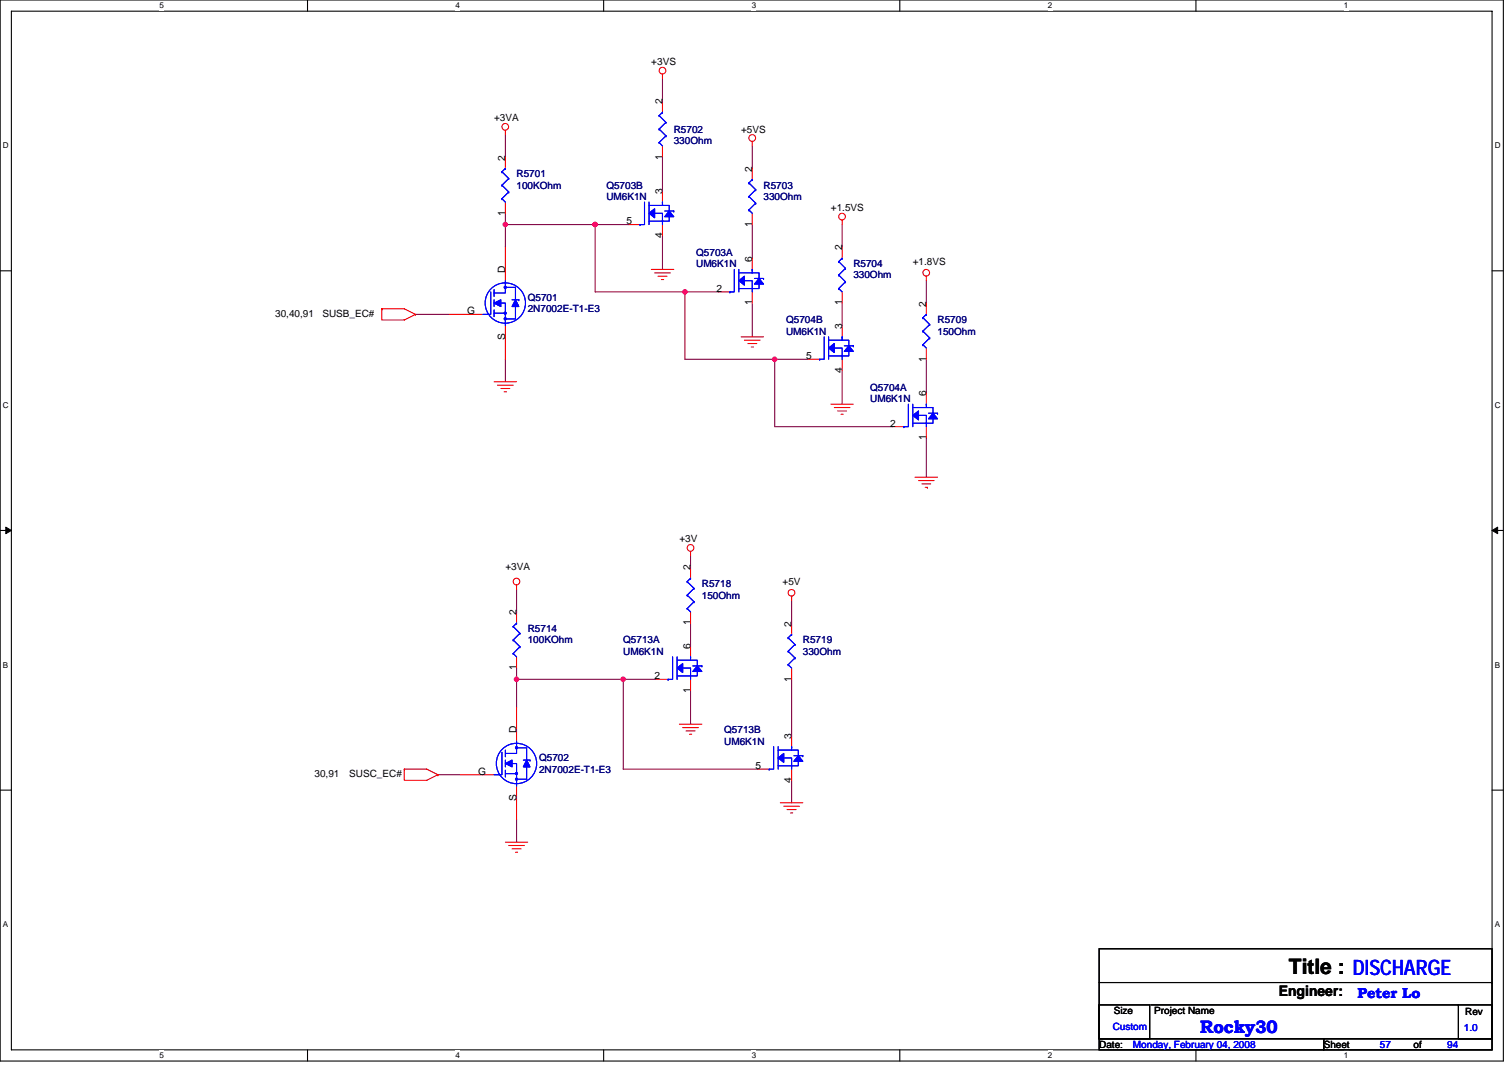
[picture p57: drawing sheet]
<svg xmlns="http://www.w3.org/2000/svg" width="297mm" height="210mm" viewBox="0 0 297 210" stroke-linecap="round" stroke-linejoin="round" font-family="sans-serif">
<defs><g id="words">
<text font-size="4.2" x="253.7" y="191.7">Title : DISCHARGE</text>
<text font-size="3.5" fill="#00f" x="236.3" y="203.3">Rocky30</text>
<text font-size="2.9" x="251.7" y="196">Engineer:</text>
<text font-size="2.9" fill="#00f" x="267.2" y="196.4">Peter Lo</text>
<g font-size="2">
<text x="128.2" y="12.8">+3VS</text>
<text x="97.3" y="23.9">+3VA</text>
<text x="130.4" y="20.6" transform="rotate(-90 130.4 20.6)">2</text>
<text x="145.9" y="26.1">+5VS</text>
<text x="99.5" y="31.6" transform="rotate(-90 99.5 31.6)">2</text>
<text x="130.4" y="31.4" transform="rotate(-90 130.4 31.4)">1</text>
<text x="148.1" y="33.8" transform="rotate(-90 148.1 33.8)">2</text>
<text x="130.4" y="38.2" transform="rotate(-90 130.4 38.2)">3</text>
<text x="163.6" y="41.6">+1.5VS</text>
<text x="99.5" y="42.4" transform="rotate(-90 99.5 42.4)">1</text>
<text x="123.3" y="44.2">5</text>
<text x="130.4" y="46.9" transform="rotate(-90 130.4 46.9)">4</text>
<text x="148.1" y="44.6" transform="rotate(-90 148.1 44.6)">1</text>
<text x="99.5" y="53.7" transform="rotate(-90 99.5 53.7)">D</text>
<text x="148.1" y="51.5" transform="rotate(-90 148.1 51.5)">6</text>
<text x="165.8" y="49.3" transform="rotate(-90 165.8 49.3)">2</text>
<text x="179.7" y="52.2">+1.8VS</text>
<text x="141" y="57.4">2</text>
<text x="54.2" y="62.3">30,40,91</text>
<text x="63.5" y="62.3">SUSB_EC#</text>
<text x="91.9" y="61.8">G</text>
<text x="148.1" y="60.1" transform="rotate(-90 148.1 60.1)">1</text>
<text x="165.8" y="64.7" transform="rotate(-90 165.8 64.7)">3</text>
<text x="165.8" y="60.1" transform="rotate(-90 165.8 60.1)">1</text>
<text x="182.3" y="60.3" transform="rotate(-90 182.3 60.3)">2</text>
<text x="99.5" y="67" transform="rotate(-90 99.5 67)">S</text>
<text x="158.7" y="70.7">5</text>
<text x="182.3" y="71.2" transform="rotate(-90 182.3 71.2)">1</text>
<text x="165.8" y="73.4" transform="rotate(-90 165.8 73.4)">4</text>
<text x="182.3" y="78" transform="rotate(-90 182.3 78)">6</text>
<text x="175.3" y="83.9">2</text>
<text x="182.3" y="86.6" transform="rotate(-90 182.3 86.6)">1</text>
<text x="133.7" y="106.7">+3V</text>
<text x="99.5" y="112.3">+3VA</text>
<text x="135.9" y="112.2" transform="rotate(-90 135.9 112.2)">2</text>
<text x="154" y="115.1">+5V</text>
<text x="101.7" y="121.1" transform="rotate(-90 101.7 121.1)">2</text>
<text x="135.9" y="123.1" transform="rotate(-90 135.9 123.1)">1</text>
<text x="155.8" y="123.3" transform="rotate(-90 155.8 123.3)">2</text>
<text x="101.7" y="131.9" transform="rotate(-90 101.7 131.9)">1</text>
<text x="135.9" y="127.7" transform="rotate(-90 135.9 127.7)">6</text>
<text x="128.8" y="133.7">2</text>
<text x="135.9" y="136.4" transform="rotate(-90 135.9 136.4)">1</text>
<text x="155.8" y="134.1" transform="rotate(-90 155.8 134.1)">1</text>
<text x="101.7" y="144.3" transform="rotate(-90 101.7 144.3)">D</text>
<text x="155.8" y="145.4" transform="rotate(-90 155.8 145.4)">3</text>
<text x="61.9" y="152.9">30,91</text>
<text x="68.7" y="152.9">SUSC_EC#</text>
<text x="94.1" y="152.4">G</text>
<text x="148.7" y="151.3">5</text>
<text x="155.8" y="154" transform="rotate(-90 155.8 154)">4</text>
<text x="101.7" y="157.6" transform="rotate(-90 101.7 157.6)">S</text>
<text x="219.2" y="199.5">Size</text>
<text x="227.2" y="199.5">Project Name</text>
<text x="288.4" y="199.8">Rev</text>
<text x="216.4" y="206.2">Date:</text>
<text x="260.6" y="206.2">Sheet</text>
<text x="278.3" y="206.2">of</text>
</g>
<g font-size="2" fill="#000080">
<text x="132.6" y="26.1">R5702</text>
<text x="132.6" y="28.3">330Ohm</text>
<text x="101.7" y="34.9">R5701</text>
<text x="101.7" y="37.1">100KOhm</text>
<text x="119.4" y="37.1">Q5703B</text>
<text x="119.4" y="39.3">UM6K1N</text>
<text x="150.3" y="37.1">R5703</text>
<text x="150.3" y="39.3">330Ohm</text>
<text x="137" y="50.4">Q5703A</text>
<text x="137" y="52.6">UM6K1N</text>
<text x="168" y="52.6">R5704</text>
<text x="103.9" y="59.2">Q5701</text>
<text x="168" y="54.8">330Ohm</text>
<text x="103.9" y="61.4">2N7002E-T1-E3</text>
<text x="154.7" y="63.6">Q5704B</text>
<text x="154.7" y="65.8">UM6K1N</text>
<text x="184.5" y="63.6">R5709</text>
<text x="184.5" y="65.8">150Ohm</text>
<text x="171.3" y="76.9">Q5704A</text>
<text x="171.3" y="79.1">UM6K1N</text>
<text x="138.2" y="115.6">R5718</text>
<text x="138.2" y="117.8">150Ohm</text>
<text x="103.9" y="124.4">R5714</text>
<text x="103.9" y="126.6">100KOhm</text>
<text x="122.7" y="126.6">Q5713A</text>
<text x="122.7" y="128.8">UM6K1N</text>
<text x="158" y="126.6">R5719</text>
<text x="158" y="128.8">330Ohm</text>
<text x="106.1" y="149.8">Q5702</text>
<text x="142.6" y="144.3">Q5713B</text>
<text x="142.6" y="146.5">UM6K1N</text>
<text x="106.1" y="152">2N7002E-T1-E3</text>
</g>
<g font-size="2" fill="#00f">
<text x="219" y="202.6">Custom</text>
<text x="288.2" y="202.9">1.0</text>
<text x="223" y="206.2">Monday, February 04, 2008</text>
<text x="271.6" y="206.2">57</text>
<text x="284.9" y="206.2">94</text>
</g>
<g font-size="1.6">
<text x="31.4" y="1.7">5</text>
<text x="89.7" y="1.7">4</text>
<text x="148" y="1.7">3</text>
<text x="206.3" y="1.7">2</text>
<text x="264.6" y="1.7">1</text>
<text x=".6" y="29.2">D</text>
<text x="294.3" y="29.2">D</text>
<text x=".6" y="80.3">C</text>
<text x="294.3" y="80.3">C</text>
<text x=".6" y="131.4">B</text>
<text x="294.3" y="131.4">B</text>
<text x=".6" y="182.5">A</text>
<text x="294.3" y="182.5">A</text>
<text x="31.4" y="208.3">5</text>
<text x="89.7" y="208.3">4</text>
<text x="148" y="208.3">3</text>
<text x="206.3" y="208.3">2</text>
<text x="264.6" y="208.3">1</text>
</g>
</g></defs>
<path d="M0 0h295.9v208.8h-295.9zM2.2 2.2h291.5v204.4h-291.5z" fill="none" stroke="#000" stroke-width=".21"/>
<g fill="#fff">
<path d="M31.4 .2h.9v1.8h-.9z"/>
<path d="M31.4 206.8h.9v1.8h-.9z"/>
</g>
<path d="M60.5 0v2.2M60.5 206.6v2.2" fill="none" stroke="#000" stroke-width=".21"/>
<g fill="#fff">
<path d="M89.7 .2h.9v1.8h-.9z"/>
<path d="M89.7 206.8h.9v1.8h-.9z"/>
</g>
<path d="M118.8 0v2.2M118.8 206.6v2.2" fill="none" stroke="#000" stroke-width=".21"/>
<g fill="#fff">
<path d="M148 .2h.9v1.8h-.9z"/>
<path d="M148 206.8h.9v1.8h-.9z"/>
</g>
<path d="M177.1 0v2.2M177.1 206.6v2.2" fill="none" stroke="#000" stroke-width=".21"/>
<g fill="#fff">
<path d="M206.3 .2h.9v1.8h-.9z"/>
<path d="M206.3 206.8h.9v1.8h-.9z"/>
</g>
<path d="M235.4 0v2.2M235.4 206.6v2.2" fill="none" stroke="#000" stroke-width=".21"/>
<g fill="#fff">
<path d="M264.6 .2h.8v1.8h-.8z"/>
<path d="M264.6 206.8h.8v1.8h-.8z"/>
<path d="M.6 27.7h1.2v1.8h-1.2z"/>
<path d="M294.3 27.7h1.1v1.8h-1.1z"/>
<path d="M.6 78.8h1.2v1.8h-1.2z"/>
<path d="M294.3 78.8h1.1v1.8h-1.1z"/>
</g>
<path d="M0 53.3h2.2M293.7 53.3h2.2" fill="none" stroke="#000" stroke-width=".21"/>
<g fill="#fff">
<path d="M.6 129.9h1.1v1.8h-1.1z"/>
<path d="M294.3 129.9h1v1.8h-1z"/>
</g>
<path d="M0 104.4h2.2M293.7 104.4h2.2" fill="none" stroke="#000" stroke-width=".21"/>
<path d="M1.1 103.7l1.1 .7-1.1 .6zM293.7 104.4l1.1-.7v1.3z" fill="#000" stroke="#000" stroke-width=".2"/>
<g fill="#fff">
<path d="M.6 181h1.1v1.8h-1.1z"/>
<path d="M294.3 181h1v1.8h-1z"/>
</g>
<path d="M0 155.5h2.2M293.7 155.5h2.2M216.4 197.8h9.9v6.6h-9.9zM216.4 193.4h77.3M216.4 186.7h77.3v17.7h-77.3zM226.5 197.8h60.6M287.1 197.8h6.6v6.6h-6.6zM287.1 197.8h.1M293.7 193.4h.1M216.4 204.4h44.2v2.2h-44.2zM260.6 204.4h33.1v2.2h-33.1z" fill="none" stroke="#000" stroke-width=".21"/>
<g fill="none" stroke="#800040" stroke-width=".21">
<path d="M130.4 15.5v4.4M99.5 26.5v4.4M130.4 30.9v6.6M148.1 28.7v4.4M99.5 44.2h.1M99.5 44.2v4.4M99.5 42v2.2M99.5 44.2h24.3M117.2 44.2h.1M117.2 44.2v13.2h17.6M130.4 46.4v6.6M134.8 57.4h.1"/>
<path d="M134.8 57.4v13.3h17.7M134.8 57.4h6.7M148.1 59.6v6.7M148.1 44.2v6.6M165.8 59.6v4.5M165.8 44.2v4.4M182.3 55.2v4.4M81.8 61.9h6.6M99.5 70.7v4.4M152.5 70.7h6.6M152.5 70.7h.1M152.5 70.7v13.3h23.2"/>
<path d="M165.8 72.9v6.6M182.3 70.7v6.6M182.3 86.2v7.7M101.7 116v4.4M135.9 109.4v2.2M155.8 118.2v4.4M101.7 133.7h21v17.7h26.5M101.7 133.7h.1M101.7 131.5v7.7M122.7 133.7h6.6M135.9 122.6v4.5M135.9 135.9v6.6"/>
<path d="M155.8 133.7v11M86.2 152.5h.1M86.2 152.5h4.4M155.8 153.6v4.4M101.7 161.3v4.4"/>
</g>
<g fill="#f0f" stroke="#f0f" stroke-width=".21">
<circle cx="134.8" cy="57.4" r=".43"/>
<circle cx="117.1" cy="44.2" r=".43"/>
<circle cx="152.5" cy="70.7" r=".43"/>
<circle cx="99.5" cy="44.2" r=".43"/>
<circle cx="122.7" cy="133.7" r=".43"/>
<circle cx="101.7" cy="133.7" r=".43"/>
</g>
<g fill="none" stroke="#f00" stroke-width=".21">
<path d="M130.4 14.6v.9M130.4 19.9v2.2M99.5 25.6v.9M99.5 30.9v2.2M99.5 39.8v2.2M130.4 28.7v2.2M130.4 37.5v2.3M148.1 27.8v.9M148.1 33.1v2.2M99.5 48.6v6.6M123.8 44.2h2.2M128.2 53h4.4"/>
<path d="M128.9 53.7h3M129.5 54.4h1.8M130.2 55h.4M130.4 44.2v2.2M141.5 57.4h2.2M148.1 42v2.2M148.1 50.8v2.2M148.1 57.4v2.2M165.8 43.3v.9M165.8 48.6v2.2M165.8 57.4v2.2M182.3 54.4v.8"/>
<path d="M182.3 59.6v2.3M75.2 60.8h4.4l2.2 1.1M75.2 60.8v2.2h4.4l2.2-1.1M75.2 60.8h.1M81.8 61.9h.1M88.4 61.9h6.7M97.3 75.1h4.4M97.9 75.8h3.1M98.6 76.5h1.7M99.2 77.1h.5M99.5 64.1v6.6M145.9 66.3h4.4"/>
<path d="M146.5 67h3.1M147.2 67.6h1.8M147.9 68.3h.4M159.1 70.7h2.3M163.6 79.5h4.4M165.8 64.1v2.2M165.8 70.7v2.2M182.3 68.5v2.2M182.3 77.3v2.2M164.2 80.2h3.1M164.9 80.9h1.7M165.5 81.5h.5"/>
<path d="M175.7 84h2.2M180.1 93.9h4.4M180.8 94.6h3.1M181.5 95.2h1.7M182.1 95.9h.5M182.3 84v2.2M182.6 95.9h.1M101.7 115.1v.9M135.9 108.5v.9M135.9 111.6v2.2M155.8 117.3v.9M101.7 120.4v2.2"/>
<path d="M101.7 129.3v2.2M101.7 139.2v6.6M129.3 133.7h2.2M135.9 120.4v2.2M135.9 127.1v2.2M135.9 133.7v2.2M155.8 122.6v2.2M155.8 131.5v2.2M79.6 151.4h4.4l2.2 1.1M79.6 151.4v2.2h4.4l2.2-1.1M79.6 151.4h.1M86.2 152.5h.1"/>
<path d="M90.6 152.5h6.7M101.7 154.7v6.6M133.7 142.5h4.5M134.4 143.2h3.1M135 143.8h1.8M135.7 144.5h.5M149.2 151.4h2.2M153.6 158h4.4M154.3 158.7h3.1M154.9 159.3h1.8M155.6 160h.4M155.8 144.7v2.2"/>
<path d="M155.8 151.4v2.2M99.5 165.7h4.4M100.1 166.4h3.1M100.8 167h1.8M101.5 167.7h.4"/>
<circle cx="130.4" cy="13.9" r=".66"/>
<circle cx="99.5" cy="25" r=".66"/>
<circle cx="148.1" cy="27.2" r=".66"/>
<circle cx="165.7" cy="42.6" r=".66"/>
<circle cx="182.3" cy="53.7" r=".66"/>
<circle cx="101.7" cy="114.4" r=".65"/>
<circle cx="135.9" cy="107.8" r=".66"/>
<circle cx="155.8" cy="116.7" r=".65"/>
</g>
<g fill="none" stroke="#00f" stroke-width=".21">
<path d="M98.8 33.8h.1M98.8 39.1h.1M98.8 36.4h.1M98.8 33.8l1.3 1.3M98.8 39.1l.7 .7M98.8 36.4l1.3 1.4M99.5 33.1h.1M99.5 33.1l-.7 .7M100.1 35.1h.1M100.1 37.8h.1M100.1 35.1l-1.3 1.3M100.1 37.8l-1.3 1.3"/>
<path d="M126.9 39.8v4.4h-.9M127.8 39.8v4.4M129.7 22.8h.1M129.7 28h.1M129.7 25.4h.1M129.7 22.8l1.4 1.3M129.7 28l.7 .7M129.7 25.4l1.4 1.3M130.4 22.1h.1M130.4 39.8h.1M130.4 22.1l-.7 .7M130.4 39.8v.6"/>
<path d="M131.1 24.1h.1M131.1 26.7h.1M131.1 24.1l-1.4 1.3M131.1 26.7l-1.4 1.3M147.4 36h.1M147.4 38.7h.1M147.4 36l1.4 1.3M147.4 38.7l1.4 1.3M148.1 35.3h.1M148.1 35.3l-.7 .7M148.8 37.3h.1M148.8 40h.1"/>
<path d="M148.8 37.3l-1.4 1.4M148.8 40l-1.4 1.3M96.6 57.4v4.5h-1.5M97.3 59v1.3M97.3 57v1.3M97.3 59.6h2.2v2M99.5 55.2v2.5h-2.2M99.5 56.6h2v6.2h-2M100.8 59h1.3M102.1 59h.1M126 44.2h.1M127.8 40.4h2.6"/>
<path d="M128.9 42h1.5v2.2M130.4 40.4h1.3v1.1M130.8 41.5h1.8M131.7 42.7v.8h-3.9M132.6 41.5h.1M143.7 57.4h.1M144.5 53v4.4h-.8M145.4 53v4.4M145.4 53.7h2.7M146.5 55.2h1.6v2.2M147.4 41.3h.1M147.4 41.3l.7 .7"/>
<path d="M148.1 53h.1M148.1 53.7h1.3v1.1M148.1 53v.7M148.5 54.8h1.8M149.4 55.9v.9h-4M150.3 54.8h.1M165.1 51.5h.1M165.1 56.8h.1M165.1 54.1h.1M165.1 51.5l1.3 1.3M165.1 56.8l.7 .6M165.1 54.1l1.3 1.4"/>
<path d="M165.8 50.8h.1M165.8 50.8l-.7 .7M166.4 52.8h.1M166.4 55.5h.1M166.4 52.8l-1.3 1.3M166.4 55.5l-1.3 1.3M97.3 61v1.3M97.3 61.6h2.2v2.5M161.4 70.7h.1M162.2 66.3v4.4h-.8M163.1 66.3v4.4M163.1 67h2.7"/>
<path d="M164.2 68.5h1.6v2.2M165.8 66.3h.1M165.8 67h1.3v1.1M165.8 66.3v.7M166.2 68.1h1.8M167.1 69.2v.8h-4M168 68.1h.1M178.8 79.5v4.5h-.9M179.7 79.5v4.5M181.7 62.5h.1M181.7 67.8h.1M181.7 65.2h.1"/>
<path d="M181.7 62.5l1.3 1.4M181.7 67.8l.6 .7M181.7 65.2l1.3 1.3M182.3 61.9h.1M182.3 79.5h.1M182.3 61.9l-.6 .6M182.3 79.5v.7M183 63.9h.1M183 66.5h.1M183 63.9l-1.3 1.3M183 66.5l-1.3 1.3M177.9 84h.1"/>
<path d="M179.7 80.2h2.6M180.8 81.7h1.5v2.3M182.3 80.2h1.4v1.1M182.8 81.3h1.7M183.7 82.4v.9h-4M184.5 81.3h.1M135.3 114.5h.1M135.3 119.8h.1M135.3 117.1h.1M135.3 114.5l1.3 1.3M135.3 119.8l.6 .6M135.3 117.1l1.3 1.3"/>
<path d="M135.9 113.8h.1M135.9 113.8l-.6 .7M136.6 115.8h.1M136.6 118.4h.1M136.6 115.8l-1.3 1.3M136.6 118.4l-1.3 1.4M101 123.3h.1M101 128.6h.1M101 125.9h.1M101 123.3l1.3 1.3M101 128.6l.7 .7M101 125.9l1.3 1.4"/>
<path d="M101.7 122.6h.1M101.7 122.6l-.7 .7M102.3 124.6h.1M102.3 127.3h.1M102.3 124.6l-1.3 1.3M102.3 127.3l-1.3 1.3M131.5 133.7h.1M132.4 129.3v4.4h-.9M133.3 129.3v4.4M133.3 129.9h2.6M134.4 131.5h1.5v2.2M135.9 129.3h.1"/>
<path d="M135.9 129.9h1.4v1.1M135.9 129.3v.6M136.4 131h1.8M137.3 132.1v.9h-4M138.2 131h.1M155.1 125.5h.1M155.1 130.8h.1M155.1 128.2h.1M155.1 125.5l1.4 1.3M155.1 130.8l.7 .7M155.1 128.2l1.4 1.3M155.8 124.8h.1"/>
<path d="M155.8 124.8l-.7 .7M156.5 126.8h.1M156.5 129.5h.1M156.5 126.8l-1.4 1.4M156.5 129.5l-1.4 1.3M98.8 148v4.5h-1.5M99.5 149.6v1.3M99.5 147.6v1.3M99.5 151.6v1.3M99.5 152.3h2.2v2.4M99.5 150.3h2.2v2M101.7 145.8v2.5h-2.2"/>
<path d="M101.7 147.2h2v6.2h-2M103 149.6h1.3M104.3 149.6h.1M151.4 151.4h.1M152.3 146.9v4.5h-.9M153.2 146.9v4.5M153.2 147.6h2.6M154.3 149.2h1.5v2.2M155.8 146.9h.1M155.8 147.6h1.3v1.1M155.8 146.9v.7M156.3 148.7h1.7"/>
<path d="M157.1 149.8v.9h-3.9M158 148.7h.1"/>
<circle cx="99.5" cy="59.6" r="4"/>
<circle cx="101.7" cy="150.3" r="4"/>
</g>
<g fill="#00f" stroke="#00f" stroke-width=".21">
<path d="M133.3 131.5l1.1-.9v1.8z" fill-rule="evenodd"/>
<path d="M137.3 131l.9 1.1h-1.8z" fill-rule="evenodd"/>
<path d="M133.3 131.5l1.1-.9v1.8z" fill-rule="evenodd"/>
<path d="M137.3 131l.9 1.1h-1.8z" fill-rule="evenodd"/>
<path d="M127.8 42l1.1-.9v1.8z" fill-rule="evenodd"/>
<path d="M131.7 41.5l.9 1.2h-1.8z" fill-rule="evenodd"/>
<path d="M127.8 42l1.1-.9v1.8z" fill-rule="evenodd"/>
<path d="M131.7 41.5l.9 1.2h-1.8z" fill-rule="evenodd"/>
<path d="M101.5 147h.3v.3h-.3z" fill-rule="evenodd"/>
<path d="M101.5 152.1h.3v.3h-.3z" fill-rule="evenodd"/>
<path d="M103.7 149.6l.6 1.3h-1.3z" fill-rule="evenodd"/>
<path d="M99.5 150.3l1.3-.7v1.3z" fill-rule="evenodd"/>
<path d="M101.5 147h.3v.3h-.3z" fill-rule="evenodd"/>
<path d="M101.5 152.1h.3v.3h-.3z" fill-rule="evenodd"/>
<path d="M103.7 149.6l.6 1.3h-1.3z" fill-rule="evenodd"/>
<path d="M99.5 150.3l1.3-.7v1.3z" fill-rule="evenodd"/>
<path d="M153.2 149.2l1.1-.9v1.7z" fill-rule="evenodd"/>
<path d="M157.1 148.7l.9 1.1h-1.7z" fill-rule="evenodd"/>
<path d="M153.2 149.2l1.1-.9v1.7z" fill-rule="evenodd"/>
<path d="M157.1 148.7l.9 1.1h-1.7z" fill-rule="evenodd"/>
<path d="M163.1 68.5l1.1-.9v1.8z" fill-rule="evenodd"/>
<path d="M167.1 68.1l.9 1.1h-1.8z" fill-rule="evenodd"/>
<path d="M163.1 68.5l1.1-.9v1.8z" fill-rule="evenodd"/>
<path d="M167.1 68.1l.9 1.1h-1.8z" fill-rule="evenodd"/>
<path d="M179.7 81.7l1.1-.8v1.7z" fill-rule="evenodd"/>
<path d="M183.7 81.3l.8 1.1h-1.7z" fill-rule="evenodd"/>
<path d="M179.7 81.7l1.1-.8v1.7z" fill-rule="evenodd"/>
<path d="M183.7 81.3l.8 1.1h-1.7z" fill-rule="evenodd"/>
<path d="M101.5 59l.6 1.3h-1.3z" fill-rule="evenodd"/>
<path d="M97.3 59.6l1.3-.6v1.3z" fill-rule="evenodd"/>
<path d="M101.5 59l.6 1.3h-1.3z" fill-rule="evenodd"/>
<path d="M97.3 59.6l1.3-.6v1.3z" fill-rule="evenodd"/>
<path d="M145.4 55.2l1.1-.8v1.7z" fill-rule="evenodd"/>
<path d="M149.4 54.8l.9 1.1h-1.8z" fill-rule="evenodd"/>
<path d="M145.4 55.2l1.1-.8v1.7z" fill-rule="evenodd"/>
<path d="M149.4 54.8l.9 1.1h-1.8z" fill-rule="evenodd"/>
<circle cx="101.7" cy="153.3" r=".2"/>
<circle cx="99.5" cy="56.6" r=".21"/>
<circle cx="99.5" cy="61.6" r=".21"/>
<circle cx="99.5" cy="62.7" r=".21"/>
</g>
<use href="#words"/>
</svg>
